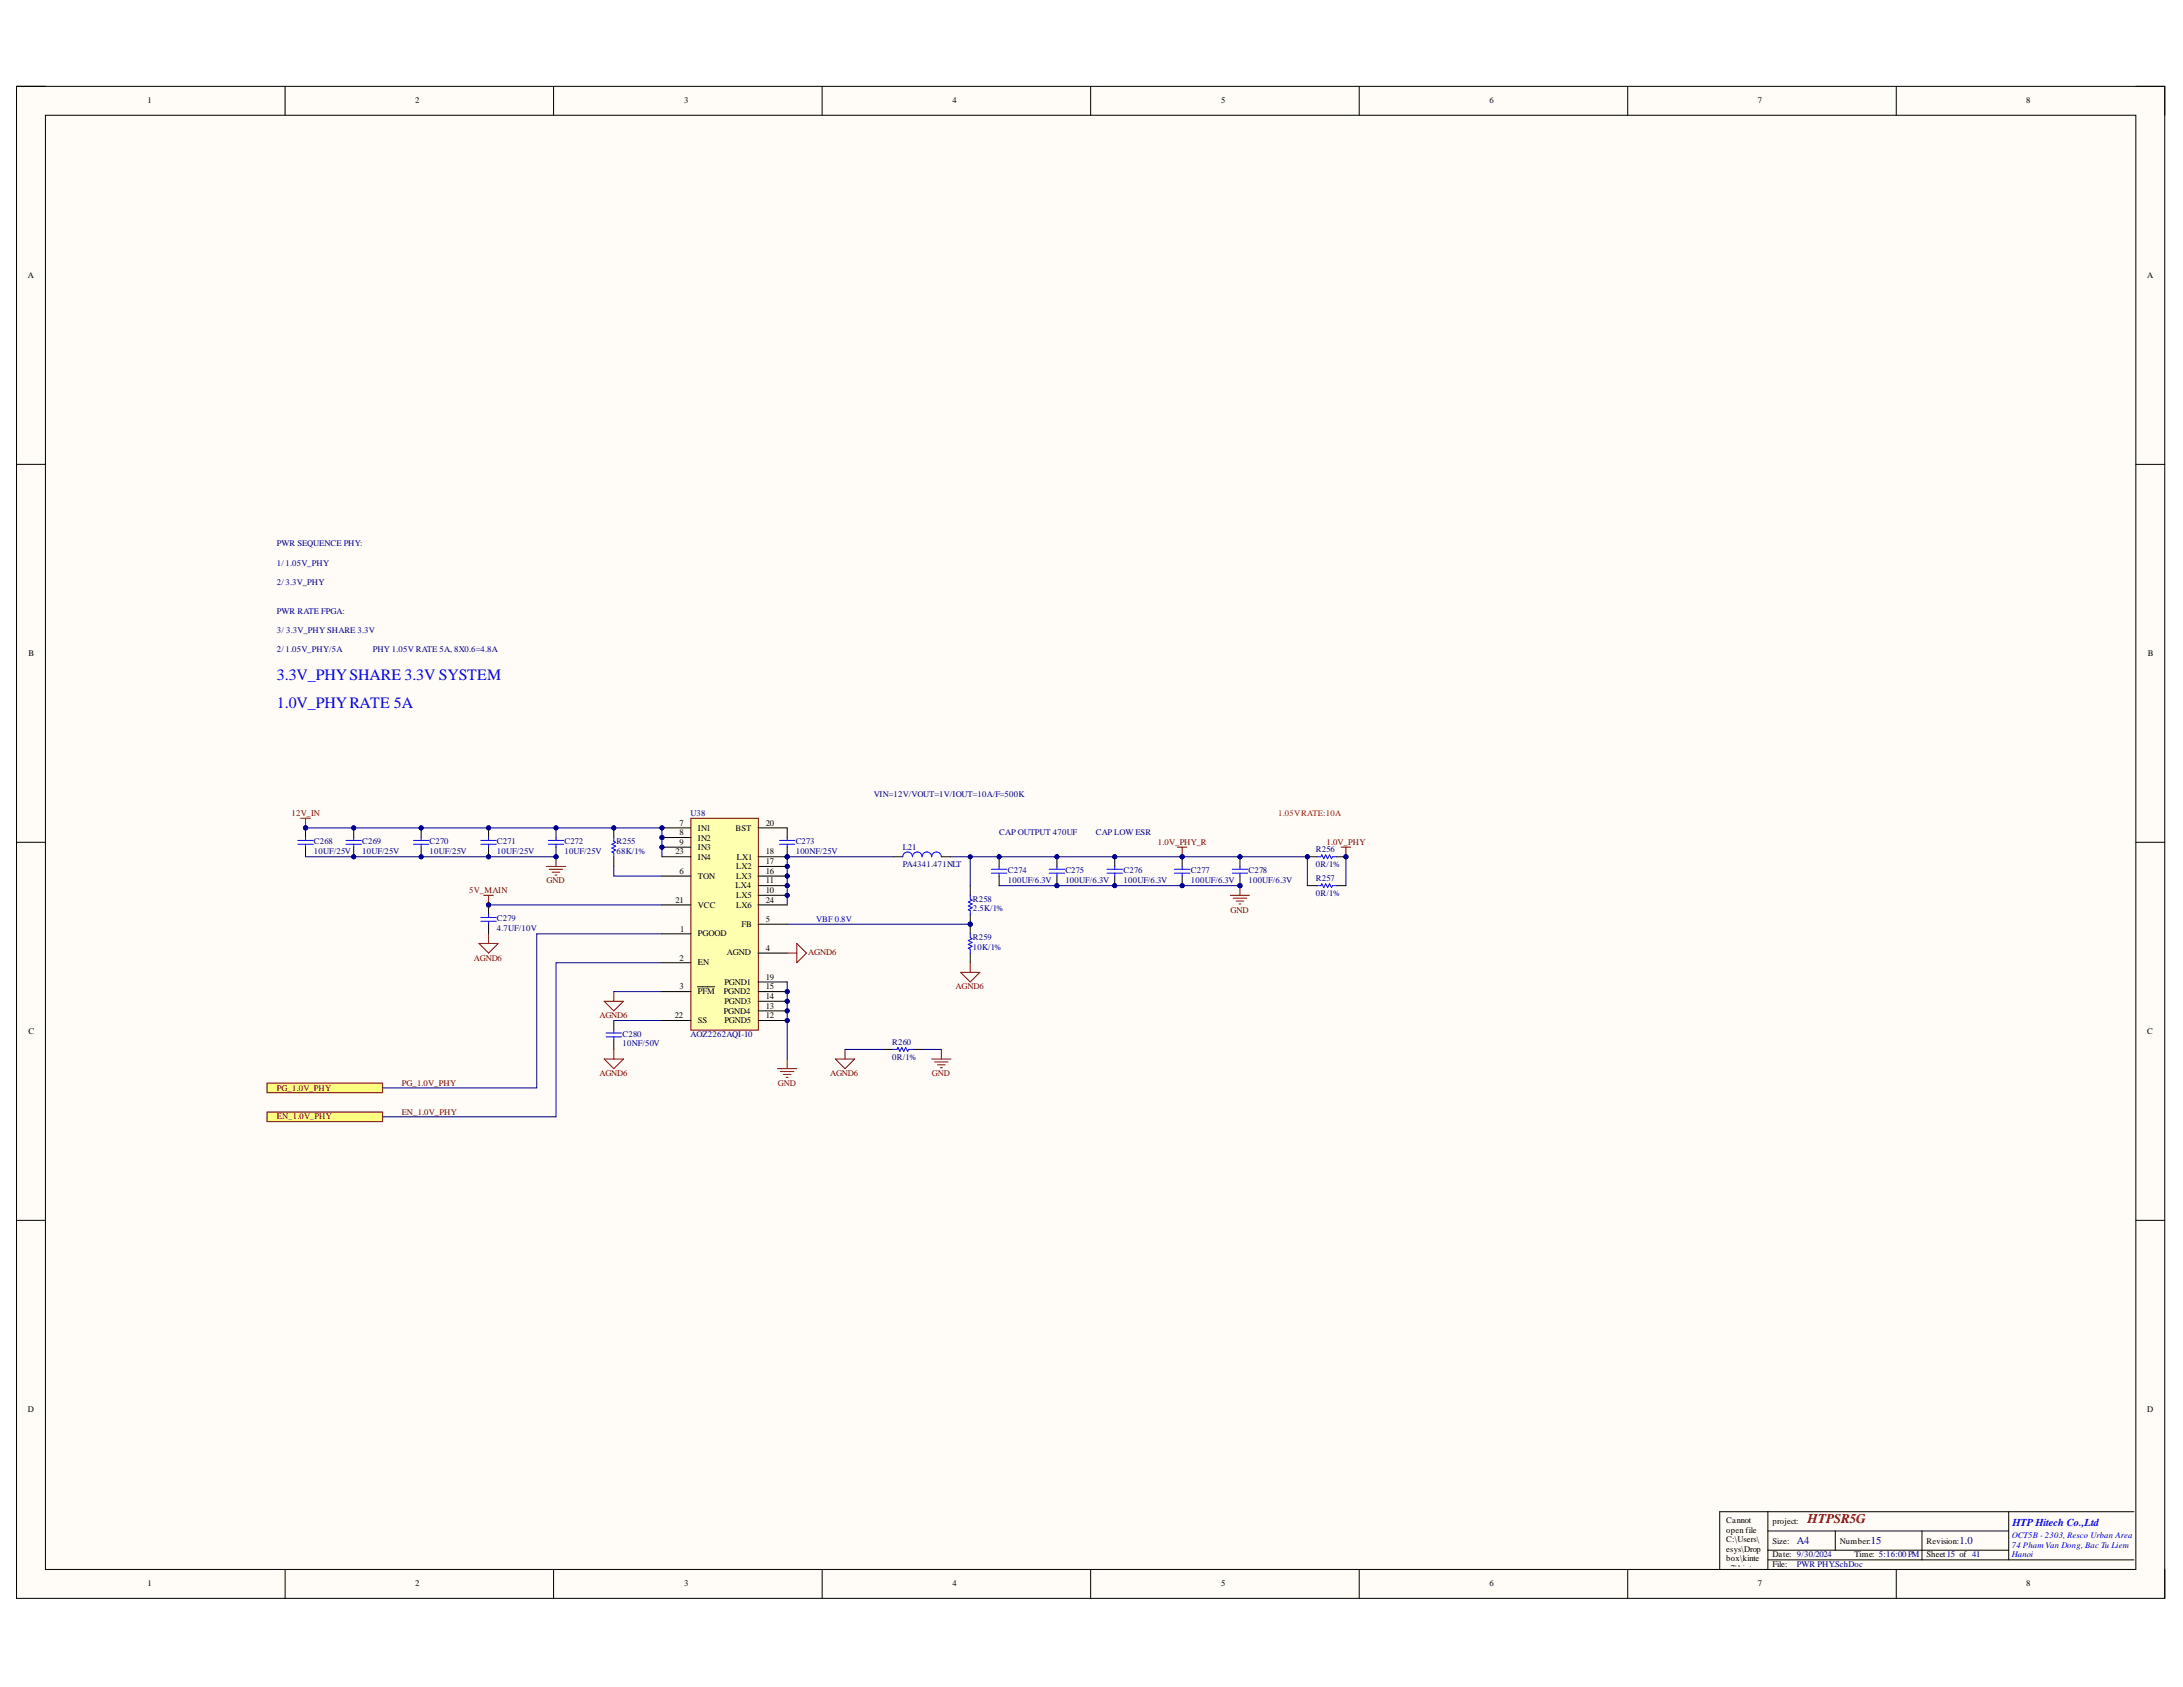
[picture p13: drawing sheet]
<svg xmlns="http://www.w3.org/2000/svg" width="279mm" height="216mm" viewBox="0 0 279 216" stroke-linecap="round" stroke-linejoin="round" font-family="sans-serif">
<defs><g id="words">
<g font-size="2" fill="#00f">
<text x="35.4" y="87">3.3V_PHYSHARE 3.3V SYSTEM</text>
<text x="35.4" y="90.7">1.0V_PHYRATE 5A</text>
</g>
<text font-size="1.7" fill="#800000" x="231.3" y="194.9">HTPSR5G</text>
<g font-size="1.4" fill="#000080">
<text x="230" y="197.5">A4</text>
<text x="239.5" y="197.5">15</text>
<text x="250.8" y="197.5">1.0</text>
</g>
<text font-size="1.4" fill="#00f" x="257.6" y="195.3">HTPHitech Co.,Ltd</text>
<g font-size="1.1">
<text x="18.9" y="13.2">1</text>
<text x="53.1" y="13.2">2</text>
<text x="87.5" y="13.2">3</text>
<text x="121.9" y="13.2">4</text>
<text x="156.3" y="13.2">5</text>
<text x="190.7" y="13.2">6</text>
<text x="225" y="13.2">7</text>
<text x="259.3" y="13.2">8</text>
<text x="3.6" y="35.6">A</text>
<text x="274.8" y="35.6">A</text>
<text x="3.6" y="84">B</text>
<text x="274.9" y="84">B</text>
<text x="87" y="105.7">7</text>
<text x="87" y="106.9">8</text>
<text x="89.3" y="106.3">IN1</text>
<text x="89.3" y="107.6">IN2</text>
<text x="94.1" y="106.3">BST</text>
<text x="98" y="105.7">20</text>
<text x="86.4" y="109.3">23</text>
<text x="87" y="111.9">6</text>
<text x="87" y="108.2">9</text>
<text x="89.3" y="112.5">TON</text>
<text x="89.3" y="108.7">IN3</text>
<text x="89.3" y="110">IN4</text>
<text x="94.1" y="113.7">LX4</text>
<text x="94.2" y="112.5">LX3</text>
<text x="94.2" y="111.2">LX2</text>
<text x="94.3" y="110">LX1</text>
<text x="98" y="113.1">11</text>
<text x="98" y="111.9">16</text>
<text x="98" y="110.6">17</text>
<text x="98" y="109.3">18</text>
<text x="86.4" y="115.5">21</text>
<text x="87" y="119.2">1</text>
<text x="89.3" y="119.8">PGOOD</text>
<text x="89.3" y="116.2">VCC</text>
<text x="94.2" y="114.9">LX5</text>
<text x="94.2" y="116.2">LX6</text>
<text x="94.9" y="118.6">FB</text>
<text x="98" y="118">5</text>
<text x="98" y="114.3">10</text>
<text x="98" y="115.5">24</text>
<text x="87" y="123">2</text>
<text x="89.3" y="123.5">EN</text>
<text x="93" y="122.3">AGND</text>
<text x="98" y="121.7">4</text>
<text x="98" y="125.4">19</text>
<text x="86.4" y="130.3">22</text>
<text x="87" y="126.6">3</text>
<text x="89.3" y="127.3">PFM</text>
<text x="89.3" y="130.9">SS</text>
<text x="92.6" y="129.7">PGND4</text>
<text x="92.6" y="127.3">PGND2</text>
<text x="92.7" y="130.9">PGND5</text>
<text x="92.7" y="128.5">PGND3</text>
<text x="92.7" y="126">PGND1</text>
<text x="98" y="130.3">12</text>
<text x="98" y="129.1">13</text>
<text x="98" y="127.9">14</text>
<text x="98" y="126.6">15</text>
<text x="3.6" y="132.3">C</text>
<text x="274.8" y="132.3">C</text>
<text x="3.6" y="180.7">D</text>
<text x="274.8" y="180.7">D</text>
<text x="220.9" y="194.9">Cannot</text>
<text x="220.9" y="196.2">open file</text>
<text x="220.9" y="197.4">C:\Users\</text>
<text x="226.9" y="195">project:</text>
<text x="226.9" y="197.5">Size:</text>
<text x="235.5" y="197.5">Number:</text>
<text x="246.6" y="197.5">Revision:</text>
<text x="18.9" y="203">1</text>
<text x="53.1" y="203">2</text>
<text x="87.5" y="203">3</text>
<text x="121.9" y="203">4</text>
<text x="156.3" y="203">5</text>
<text x="190.7" y="203">6</text>
<text x="220.9" y="198.6">esys\Drop</text>
<text x="220.9" y="199.8">box\kinte</text>
<text x="220.9" y="201.1">x7\kintex</text>
<text x="220.9" y="202.3">UT\LOG</text>
<text x="225" y="203">7</text>
<text x="226.9" y="199.3">Date: 9/30/2024</text>
<text x="226.9" y="200.6">File:</text>
<text x="237.4" y="199.3">Time: 5:16:00 PM</text>
<text x="246.6" y="199.3">Sheet 15 of 41</text>
<text x="259.3" y="203">8</text>
<text x="220.9" y="204.8">File does</text>
</g>
<g font-size="1.1" fill="#000080">
<text x="35.4" y="69.9">PWR SEQUENCE PHY:</text>
<text x="35.4" y="72.4">1/1.05V_PHY</text>
<text x="35.4" y="74.8">2/3.3V_PHY</text>
<text x="35.4" y="78.6">PWR RATE FPGA:</text>
<text x="35.4" y="83.5">2/1.05V_PHY/5A</text>
<text x="35.4" y="81">3/ 3.3V_PHY SHARE 3.3V</text>
<text x="47.7" y="83.5">PHY 1.05V RATE 5A, 8X0.6=4.8A</text>
<text x="111.8" y="102">VIN=12V/VOUT=1V/IOUT=10A/F=500K</text>
<text x="40.2" y="108">C268</text>
<text x="46.4" y="108">C269</text>
<text x="55" y="108">C270</text>
<text x="63.6" y="108">C271</text>
<text x="72.2" y="108">C272</text>
<text x="78.9" y="108">R255</text>
<text x="88.4" y="104.4">U38</text>
<text x="101.8" y="108">C273</text>
<text x="127.9" y="106.9">CAP OUTPUT 470UF</text>
<text x="140.2" y="106.9">CAP LOW ESR</text>
<text x="40.2" y="109.3">10UF/25V</text>
<text x="46.4" y="109.3">10UF/25V</text>
<text x="55" y="109.3">10UF/25V</text>
<text x="63.6" y="109.3">10UF/25V</text>
<text x="72.2" y="109.3">10UF/25V</text>
<text x="78.9" y="109.3">68K/1%</text>
<text x="101.8" y="109.3">100NF/25V</text>
<text x="115.5" y="108.7">L21</text>
<text x="115.5" y="110.9">PA4341.471NLT</text>
<text x="129" y="113">100UF/6.3V</text>
<text x="129" y="111.7">C274</text>
<text x="136.4" y="113">100UF/6.3V</text>
<text x="136.4" y="111.7">C275</text>
<text x="143.8" y="113">100UF/6.3V</text>
<text x="143.8" y="111.7">C276</text>
<text x="152.4" y="113">100UF/6.3V</text>
<text x="152.4" y="111.7">C277</text>
<text x="159.8" y="113">100UF/6.3V</text>
<text x="159.8" y="111.7">C278</text>
<text x="168.4" y="110.9">0R/1%</text>
<text x="168.4" y="109">R256</text>
<text x="168.4" y="112.7">R257</text>
<text x="63.6" y="119.2">4.7UF/10V</text>
<text x="63.6" y="117.9">C279</text>
<text x="124.5" y="116.6">2.5K/1%</text>
<text x="124.5" y="115.4">R258</text>
<text x="168.4" y="114.7">0R/1%</text>
<text x="124.5" y="121.6">10K/1%</text>
<text x="124.5" y="120.3">R259</text>
<text x="79.7" y="133.9">10NF/50V</text>
<text x="79.7" y="132.7">C280</text>
<text x="88.4" y="132.8">AOZ2262AQI-10</text>
<text x="114.2" y="135.6">0R/1%</text>
<text x="114.2" y="133.7">R260</text>
<text x="230" y="200.6">PWR PHY.SchDoc</text>
</g>
<g font-size="1.1" fill="#800000">
<text x="37.3" y="104.4">12V_IN</text>
<text x="70" y="113.1">GND</text>
<text x="148.2" y="108.2">1.0V_PHY_R</text>
<text x="169.8" y="108.2">1.0V_PHY</text>
<text x="60.1" y="114.3">5V_MAIN</text>
<text x="157.5" y="116.8">GND</text>
<text x="60.6" y="123">AGND6</text>
<text x="103.4" y="122.3">AGND6</text>
<text x="76.7" y="130.3">AGND6</text>
<text x="122.3" y="126.6">AGND6</text>
<text x="76.7" y="137.8">AGND6</text>
<text x="106.2" y="137.8">AGND6</text>
<text x="119.3" y="137.8">GND</text>
<text x="35.4" y="139.6">PG_1.0V_PHY</text>
<text x="35.4" y="143.3">EN_1.0V_PHY</text>
<text x="51.4" y="142.7">EN_1.0V_PHY</text>
<text x="51.4" y="138.9">PG_1.0V_PHY</text>
<text x="99.6" y="138.9">GND</text>
</g>
<text font-size="1.1" fill="#f00" x="163.6" y="104.4">1.05VRATE:10A</text>
<g font-size="1.1" fill="#00f">
<text x="104.5" y="118">VBF 0.8V</text>
<text x="257.5" y="196.9">OCT5B - 2303, Resco Urban Area</text>
<text x="257.5" y="198.1">74 Pham Van Dong, Bac Tu Liem</text>
<text x="257.5" y="199.3">Hanoi</text>
</g>
</g></defs>
<path d="M2.1 11.1h275v193.5h-275z" fill-rule="evenodd" fill="#fffcf8"/>
<path d="M2.1 11.1h275v193.5h-275z" fill="none" stroke="#000" stroke-width=".13"/>
<path d="M5.8 14.8h267.6v186.1h-267.6z" fill-rule="evenodd" fill="#fffcf8"/>
<g fill="none" stroke="#000" stroke-width=".13">
<path d="M2.1 11h3.7M5.8 14.8h267.6v186.1h-267.6zM36.5 11v3.7M70.9 11v3.7M105.2 11v3.7M139.6 11v3.7M174 11.1v3.7M208.3 11.1v3.7M242.7 11.1v3.7M273.4 11.1h3.7v3.7M2.1 59.4h3.7M273.4 59.4h3.7"/>
<path d="M2.1 107.8h3.7M273.4 107.8h3.7M2.1 156.2h3.7M273.4 156.2h3.7M36.5 200.9v3.7M70.9 200.9v3.7M105.2 200.9v3.7M139.6 200.9v3.7M174 200.9v3.7M208.3 200.9v3.7M242.7 200.9v3.7M277.1 200.9v3.7"/>
</g>
<circle cx="71.2" cy="106" r=".25" fill="#000080"/>
<circle cx="71.2" cy="106" r=".25" fill="none" stroke="#000080" stroke-width=".13"/>
<circle cx="71.2" cy="109.7" r=".25" fill="#000080"/>
<circle cx="71.2" cy="109.7" r=".25" fill="none" stroke="#000080" stroke-width=".13"/>
<path d="M71.2 106v1.2" fill="none" stroke="#000" stroke-width=".13"/>
<circle cx="71.2" cy="106" r=".25" fill="#000080"/>
<circle cx="71.2" cy="106" r=".25" fill="none" stroke="#000080" stroke-width=".13"/>
<path d="M71.2 108.4v1.2" fill="none" stroke="#000" stroke-width=".13"/>
<circle cx="71.2" cy="109.7" r=".25" fill="#000080"/>
<circle cx="71.2" cy="109.7" r=".25" fill="none" stroke="#000080" stroke-width=".13"/>
<path d="M70.2 108h1.9M70.2 107.6h1.9M71.2 107.2v.4M71.2 108v.4" fill="none" stroke="#00f" stroke-width=".13"/>
<circle cx="62.5" cy="106" r=".25" fill="#000080"/>
<circle cx="62.5" cy="106" r=".25" fill="none" stroke="#000080" stroke-width=".13"/>
<circle cx="62.5" cy="109.7" r=".25" fill="#000080"/>
<circle cx="62.5" cy="109.7" r=".25" fill="none" stroke="#000080" stroke-width=".13"/>
<path d="M62.5 106v1.2" fill="none" stroke="#000" stroke-width=".13"/>
<circle cx="62.5" cy="106" r=".25" fill="#000080"/>
<circle cx="62.5" cy="106" r=".25" fill="none" stroke="#000080" stroke-width=".13"/>
<path d="M62.5 108.4v1.2" fill="none" stroke="#000" stroke-width=".13"/>
<circle cx="62.5" cy="109.7" r=".25" fill="#000080"/>
<circle cx="62.5" cy="109.7" r=".25" fill="none" stroke="#000080" stroke-width=".13"/>
<path d="M61.5 108h2M61.5 107.6h2M62.5 107.2v.4M62.5 108v.4" fill="none" stroke="#00f" stroke-width=".13"/>
<path d="M69.9 110.9h2.5M70.3 111.2h1.7M70.7 111.6h1M71 112h.3M71.2 109.6v1.3" fill="none" stroke="#800000" stroke-width=".13"/>
<circle cx="71.2" cy="109.7" r=".25" fill="#000080"/>
<circle cx="71.2" cy="109.7" r=".25" fill="none" stroke="#000080" stroke-width=".13"/>
<circle cx="78.6" cy="106" r=".25" fill="#000080"/>
<circle cx="78.6" cy="106" r=".25" fill="none" stroke="#000080" stroke-width=".13"/>
<path d="M78.6 106v1.2M78.6 109.6v1.3" fill="none" stroke="#000" stroke-width=".13"/>
<circle cx="78.6" cy="106" r=".25" fill="#000080"/>
<circle cx="78.6" cy="106" r=".25" fill="none" stroke="#000080" stroke-width=".13"/>
<path d="M78.6 107.2v.5l.2 .1-.5 .2 .5 .3-.5 .2 .5 .3-.5 .2 .3 .2v.4" fill="none" stroke="#00f" stroke-width=".13"/>
<circle cx="62.5" cy="115.8" r=".25" fill="#000080"/>
<circle cx="62.5" cy="115.8" r=".25" fill="none" stroke="#000080" stroke-width=".13"/>
<path d="M62.5 115.8v1.2" fill="none" stroke="#000" stroke-width=".13"/>
<circle cx="62.5" cy="115.8" r=".25" fill="#000080"/>
<circle cx="62.5" cy="115.8" r=".25" fill="none" stroke="#000080" stroke-width=".13"/>
<path d="M62.5 118.3v1.2" fill="none" stroke="#000" stroke-width=".13"/>
<path d="M61.5 117.9h2M61.5 117.4h2M62.5 117v.4M62.5 117.9v.4" fill="none" stroke="#00f" stroke-width=".13"/>
<path d="M61.9 114.6h1.2M62.5 114.6v1.2" fill="none" stroke="#800000" stroke-width=".13"/>
<circle cx="62.5" cy="115.8" r=".25" fill="#000080"/>
<circle cx="62.5" cy="115.8" r=".25" fill="none" stroke="#000080" stroke-width=".13"/>
<path d="M62.5 119.5v1.2M61.3 120.7h2.5l-1.3 1.3zM77.3 128.1h2.5l-1.2 1.3zM77.3 135.5h2.5l-1.2 1.3zM78.6 126.9v1.2M78.6 134.3v1.2M99.5 136.8h2.5M99.9 137.1h1.7M100.3 137.5h.9M100.6 137.9h.3M100.8 135.5v1.3" fill="none" stroke="#800000" stroke-width=".13"/>
<path d="M78.6 130.6v1.2M78.6 133.1v1.2" fill="none" stroke="#000" stroke-width=".13"/>
<path d="M77.6 132.7h1.9M77.6 132.2h1.9M78.6 131.8v.4M78.6 132.7v.4" fill="none" stroke="#00f" stroke-width=".13"/>
<circle cx="100.8" cy="109.7" r=".25" fill="#000080"/>
<circle cx="100.8" cy="109.7" r=".25" fill="none" stroke="#000080" stroke-width=".13"/>
<path d="M100.8 106v1.2M100.8 108.4v1.2" fill="none" stroke="#000" stroke-width=".13"/>
<circle cx="100.8" cy="109.7" r=".25" fill="#000080"/>
<circle cx="100.8" cy="109.7" r=".25" fill="none" stroke="#000080" stroke-width=".13"/>
<path d="M99.8 108h1.9M99.8 107.6h1.9M100.8 107.2v.4M100.8 108v.4" fill="none" stroke="#00f" stroke-width=".13"/>
<circle cx="124.2" cy="118.3" r=".25" fill="#000080"/>
<circle cx="124.2" cy="118.3" r=".25" fill="none" stroke="#000080" stroke-width=".13"/>
<path d="M124.2 117v1.3" fill="none" stroke="#000" stroke-width=".13"/>
<circle cx="124.2" cy="118.3" r=".25" fill="#000080"/>
<circle cx="124.2" cy="118.3" r=".25" fill="none" stroke="#000080" stroke-width=".13"/>
<path d="M124.2 113.3v1.3" fill="none" stroke="#000" stroke-width=".13"/>
<path d="M124.2 114.6v.5l.2 .1-.5 .2 .5 .3-.5 .2 .5 .3-.5 .2 .3 .2v.4" fill="none" stroke="#00f" stroke-width=".13"/>
<circle cx="124.2" cy="118.3" r=".25" fill="#000080"/>
<circle cx="124.2" cy="118.3" r=".25" fill="none" stroke="#000080" stroke-width=".13"/>
<path d="M124.2 118.3v1.2M124.2 122v1.2" fill="none" stroke="#000" stroke-width=".13"/>
<circle cx="124.2" cy="118.3" r=".25" fill="#000080"/>
<circle cx="124.2" cy="118.3" r=".25" fill="none" stroke="#000080" stroke-width=".13"/>
<path d="M124.2 119.5v.5l.2 .1-.5 .3 .5 .2-.5 .3 .5 .2-.5 .3 .3 .1v.5" fill="none" stroke="#00f" stroke-width=".13"/>
<path d="M122.9 124.4h2.5l-1.2 1.3zM124.2 123.2v1.2" fill="none" stroke="#800000" stroke-width=".13"/>
<circle cx="127.9" cy="109.7" r=".25" fill="#000080"/>
<circle cx="127.9" cy="109.7" r=".25" fill="none" stroke="#000080" stroke-width=".13"/>
<path d="M127.9 109.6v1.3" fill="none" stroke="#000" stroke-width=".13"/>
<circle cx="127.9" cy="109.7" r=".25" fill="#000080"/>
<circle cx="127.9" cy="109.7" r=".25" fill="none" stroke="#000080" stroke-width=".13"/>
<path d="M127.9 112.1v1.2" fill="none" stroke="#000" stroke-width=".13"/>
<path d="M126.9 111.7h2M126.9 111.2h2M127.9 110.9v.3M127.9 111.7v.4" fill="none" stroke="#00f" stroke-width=".13"/>
<path d="M157.5 114.6h2.4M157.8 114.9h1.8M158.2 115.3h1M158.6 115.7h.2M158.7 113.3v1.3" fill="none" stroke="#800000" stroke-width=".13"/>
<circle cx="158.7" cy="113.3" r=".25" fill="#000080"/>
<circle cx="158.7" cy="113.3" r=".25" fill="none" stroke="#000080" stroke-width=".13"/>
<circle cx="53.9" cy="106" r=".25" fill="#000080"/>
<circle cx="53.9" cy="106" r=".25" fill="none" stroke="#000080" stroke-width=".13"/>
<circle cx="53.9" cy="109.7" r=".25" fill="#000080"/>
<circle cx="53.9" cy="109.7" r=".25" fill="none" stroke="#000080" stroke-width=".13"/>
<path d="M53.9 106v1.2" fill="none" stroke="#000" stroke-width=".13"/>
<circle cx="53.9" cy="106" r=".25" fill="#000080"/>
<circle cx="53.9" cy="106" r=".25" fill="none" stroke="#000080" stroke-width=".13"/>
<path d="M53.9 108.4v1.2" fill="none" stroke="#000" stroke-width=".13"/>
<circle cx="53.9" cy="109.7" r=".25" fill="#000080"/>
<circle cx="53.9" cy="109.7" r=".25" fill="none" stroke="#000080" stroke-width=".13"/>
<path d="M52.9 108h2M52.9 107.6h2M53.9 107.2v.4M53.9 108v.4" fill="none" stroke="#00f" stroke-width=".13"/>
<circle cx="45.3" cy="106" r=".25" fill="#000080"/>
<circle cx="45.3" cy="106" r=".25" fill="none" stroke="#000080" stroke-width=".13"/>
<circle cx="45.3" cy="109.7" r=".25" fill="#000080"/>
<circle cx="45.3" cy="109.7" r=".25" fill="none" stroke="#000080" stroke-width=".13"/>
<path d="M45.3 106v1.2" fill="none" stroke="#000" stroke-width=".13"/>
<circle cx="45.3" cy="106" r=".25" fill="#000080"/>
<circle cx="45.3" cy="106" r=".25" fill="none" stroke="#000080" stroke-width=".13"/>
<path d="M45.3 108.4v1.2" fill="none" stroke="#000" stroke-width=".13"/>
<circle cx="45.3" cy="109.7" r=".25" fill="#000080"/>
<circle cx="45.3" cy="109.7" r=".25" fill="none" stroke="#000080" stroke-width=".13"/>
<path d="M44.3 108h2M44.3 107.6h2M45.3 107.2v.4M45.3 108v.4" fill="none" stroke="#00f" stroke-width=".13"/>
<circle cx="135.3" cy="109.7" r=".25" fill="#000080"/>
<circle cx="135.3" cy="109.7" r=".25" fill="none" stroke="#000080" stroke-width=".13"/>
<circle cx="135.3" cy="113.3" r=".25" fill="#000080"/>
<circle cx="135.3" cy="113.3" r=".25" fill="none" stroke="#000080" stroke-width=".13"/>
<path d="M135.3 109.6v1.3" fill="none" stroke="#000" stroke-width=".13"/>
<circle cx="135.3" cy="109.7" r=".25" fill="#000080"/>
<circle cx="135.3" cy="109.7" r=".25" fill="none" stroke="#000080" stroke-width=".13"/>
<path d="M135.3 112.1v1.2" fill="none" stroke="#000" stroke-width=".13"/>
<circle cx="135.3" cy="113.3" r=".25" fill="#000080"/>
<circle cx="135.3" cy="113.3" r=".25" fill="none" stroke="#000080" stroke-width=".13"/>
<path d="M134.3 111.7h2M134.3 111.2h2M135.3 110.9v.3M135.3 111.7v.4" fill="none" stroke="#00f" stroke-width=".13"/>
<circle cx="142.7" cy="109.7" r=".25" fill="#000080"/>
<circle cx="142.7" cy="109.7" r=".25" fill="none" stroke="#000080" stroke-width=".13"/>
<circle cx="142.7" cy="113.3" r=".25" fill="#000080"/>
<circle cx="142.7" cy="113.3" r=".25" fill="none" stroke="#000080" stroke-width=".13"/>
<path d="M142.7 109.6v1.3" fill="none" stroke="#000" stroke-width=".13"/>
<circle cx="142.7" cy="109.7" r=".25" fill="#000080"/>
<circle cx="142.7" cy="109.7" r=".25" fill="none" stroke="#000080" stroke-width=".13"/>
<path d="M142.7 112.1v1.2" fill="none" stroke="#000" stroke-width=".13"/>
<circle cx="142.7" cy="113.3" r=".25" fill="#000080"/>
<circle cx="142.7" cy="113.3" r=".25" fill="none" stroke="#000080" stroke-width=".13"/>
<path d="M141.7 111.7h2M141.7 111.2h2M142.7 110.9v.3M142.7 111.7v.4" fill="none" stroke="#00f" stroke-width=".13"/>
<circle cx="151.3" cy="109.7" r=".25" fill="#000080"/>
<circle cx="151.3" cy="109.7" r=".25" fill="none" stroke="#000080" stroke-width=".13"/>
<circle cx="151.3" cy="113.3" r=".25" fill="#000080"/>
<circle cx="151.3" cy="113.3" r=".25" fill="none" stroke="#000080" stroke-width=".13"/>
<path d="M151.3 109.6v1.3" fill="none" stroke="#000" stroke-width=".13"/>
<circle cx="151.3" cy="109.7" r=".25" fill="#000080"/>
<circle cx="151.3" cy="109.7" r=".25" fill="none" stroke="#000080" stroke-width=".13"/>
<path d="M151.3 112.1v1.2" fill="none" stroke="#000" stroke-width=".13"/>
<circle cx="151.3" cy="113.3" r=".25" fill="#000080"/>
<circle cx="151.3" cy="113.3" r=".25" fill="none" stroke="#000080" stroke-width=".13"/>
<path d="M150.3 111.7h2M150.3 111.2h2M151.3 110.9v.3M151.3 111.7v.4" fill="none" stroke="#00f" stroke-width=".13"/>
<circle cx="158.7" cy="109.7" r=".25" fill="#000080"/>
<circle cx="158.7" cy="109.7" r=".25" fill="none" stroke="#000080" stroke-width=".13"/>
<circle cx="158.7" cy="113.3" r=".25" fill="#000080"/>
<circle cx="158.7" cy="113.3" r=".25" fill="none" stroke="#000080" stroke-width=".13"/>
<path d="M158.7 109.6v1.3" fill="none" stroke="#000" stroke-width=".13"/>
<circle cx="158.7" cy="109.7" r=".25" fill="#000080"/>
<circle cx="158.7" cy="109.7" r=".25" fill="none" stroke="#000080" stroke-width=".13"/>
<path d="M158.7 112.1v1.2" fill="none" stroke="#000" stroke-width=".13"/>
<circle cx="158.7" cy="113.3" r=".25" fill="#000080"/>
<circle cx="158.7" cy="113.3" r=".25" fill="none" stroke="#000080" stroke-width=".13"/>
<path d="M157.7 111.7h2M157.7 111.2h2M158.7 110.9v.3M158.7 111.7v.4" fill="none" stroke="#00f" stroke-width=".13"/>
<circle cx="39.1" cy="106" r=".25" fill="#000080"/>
<circle cx="39.1" cy="106" r=".25" fill="none" stroke="#000080" stroke-width=".13"/>
<path d="M39.1 106v1.2" fill="none" stroke="#000" stroke-width=".13"/>
<circle cx="39.1" cy="106" r=".25" fill="#000080"/>
<circle cx="39.1" cy="106" r=".25" fill="none" stroke="#000080" stroke-width=".13"/>
<path d="M39.1 108.4v1.2" fill="none" stroke="#000" stroke-width=".13"/>
<path d="M38.1 108h2M38.1 107.6h2M39.1 107.2v.4M39.1 108v.4" fill="none" stroke="#00f" stroke-width=".13"/>
<path d="M150.7 108.4h1.2M151.3 108.4v1.2M106.9 135.5h2.5l-1.3 1.3zM108.1 134.3v1.2M119.2 135.5h2.5M119.6 135.9h1.7M120 136.3h1M120.4 136.6h.2M120.5 134.3v1.2" fill="none" stroke="#800000" stroke-width=".13"/>
<circle cx="151.3" cy="109.7" r=".25" fill="#000080"/>
<circle cx="151.3" cy="109.7" r=".25" fill="none" stroke="#000080" stroke-width=".13"/>
<path d="M171.6 108.4h1.3M172.3 108.4v1.2" fill="none" stroke="#800000" stroke-width=".13"/>
<circle cx="172.3" cy="109.7" r=".25" fill="#000080"/>
<circle cx="172.3" cy="109.7" r=".25" fill="none" stroke="#000080" stroke-width=".13"/>
<path d="M34.2 138.6h14.8v1.2h-14.8z" fill-rule="evenodd" fill="#ffff80"/>
<path d="M34.2 138.6h14.8v1.2h-14.8z" fill="none" stroke="#800000" stroke-width=".13"/>
<path d="M226.3 193.5v7.4M226.3 195.9h30.8M226.3 199.6h46.8M226.3 198.4h30.8M234.9 195.9v2.5M246 195.9v3.7M257.1 193.5v6.1M273.1 193.5h-53v7.4" fill="none" stroke="#000" stroke-width=".13"/>
<path d="M34.2 142.3h14.8v1.2h-14.8z" fill-rule="evenodd" fill="#ffff80"/>
<path d="M34.2 142.3h14.8v1.2h-14.8z" fill="none" stroke="#800000" stroke-width=".13"/>
<path d="M39.1 109.6h32.1" fill="none" stroke="#000080" stroke-width=".13"/>
<circle cx="71.2" cy="109.7" r=".25" fill="#000080"/>
<circle cx="71.2" cy="109.7" r=".25" fill="none" stroke="#000080" stroke-width=".13"/>
<circle cx="62.5" cy="109.7" r=".25" fill="#000080"/>
<circle cx="62.5" cy="109.7" r=".25" fill="none" stroke="#000080" stroke-width=".13"/>
<circle cx="53.9" cy="109.7" r=".25" fill="#000080"/>
<circle cx="53.9" cy="109.7" r=".25" fill="none" stroke="#000080" stroke-width=".13"/>
<circle cx="45.3" cy="109.7" r=".25" fill="#000080"/>
<g fill="none" stroke="#000080" stroke-width=".13">
<path d="M62.5 115.8h22.2M78.6 110.9v1.2h6.1"/>
<circle cx="45.3" cy="109.7" r=".25"/>
</g>
<circle cx="62.5" cy="115.8" r=".25" fill="#000080"/>
<g fill="none" stroke="#000080" stroke-width=".13">
<path d="M100.8 109.6v6.2M78.6 126.9h6.1M78.6 130.6h6.1"/>
<circle cx="62.5" cy="115.8" r=".25"/>
</g>
<circle cx="100.8" cy="109.7" r=".25" fill="#000080"/>
<circle cx="100.8" cy="109.7" r=".25" fill="none" stroke="#000080" stroke-width=".13"/>
<circle cx="100.8" cy="110.9" r=".25" fill="#000080"/>
<circle cx="100.8" cy="110.9" r=".25" fill="none" stroke="#000080" stroke-width=".13"/>
<circle cx="100.8" cy="112.1" r=".25" fill="#000080"/>
<circle cx="100.8" cy="112.1" r=".25" fill="none" stroke="#000080" stroke-width=".13"/>
<circle cx="100.8" cy="113.3" r=".25" fill="#000080"/>
<circle cx="100.8" cy="113.3" r=".25" fill="none" stroke="#000080" stroke-width=".13"/>
<circle cx="100.8" cy="114.6" r=".25" fill="#000080"/>
<g fill="none" stroke="#000080" stroke-width=".13">
<path d="M100.8 118.3h23.4"/>
<circle cx="100.8" cy="114.6" r=".25"/>
</g>
<circle cx="124.2" cy="118.3" r=".25" fill="#000080"/>
<g fill="none" stroke="#000080" stroke-width=".13">
<path d="M100.8 109.6h13.5"/>
<circle cx="124.2" cy="118.3" r=".25"/>
</g>
<circle cx="100.8" cy="109.7" r=".25" fill="#000080"/>
<g fill="none" stroke="#000080" stroke-width=".13">
<path d="M121.7 109.6h2.5v3.7"/>
<circle cx="100.8" cy="109.7" r=".25"/>
</g>
<circle cx="124.2" cy="109.7" r=".25" fill="#000080"/>
<g fill="none" stroke="#000080" stroke-width=".13">
<path d="M124.2 109.6h27.1"/>
<circle cx="124.2" cy="109.7" r=".25"/>
</g>
<circle cx="124.2" cy="109.7" r=".25" fill="#000080"/>
<circle cx="124.2" cy="109.7" r=".25" fill="none" stroke="#000080" stroke-width=".13"/>
<circle cx="127.9" cy="109.7" r=".25" fill="#000080"/>
<circle cx="127.9" cy="109.7" r=".25" fill="none" stroke="#000080" stroke-width=".13"/>
<circle cx="135.3" cy="109.7" r=".25" fill="#000080"/>
<circle cx="135.3" cy="109.7" r=".25" fill="none" stroke="#000080" stroke-width=".13"/>
<circle cx="142.7" cy="109.7" r=".25" fill="#000080"/>
<circle cx="142.7" cy="109.7" r=".25" fill="none" stroke="#000080" stroke-width=".13"/>
<circle cx="151.3" cy="109.7" r=".25" fill="#000080"/>
<g fill="none" stroke="#000080" stroke-width=".13">
<path d="M127.9 113.3h30.8"/>
<circle cx="151.3" cy="109.7" r=".25"/>
</g>
<circle cx="135.3" cy="113.3" r=".25" fill="#000080"/>
<circle cx="135.3" cy="113.3" r=".25" fill="none" stroke="#000080" stroke-width=".13"/>
<circle cx="142.7" cy="113.3" r=".25" fill="#000080"/>
<circle cx="142.7" cy="113.3" r=".25" fill="none" stroke="#000080" stroke-width=".13"/>
<circle cx="151.3" cy="113.3" r=".25" fill="#000080"/>
<circle cx="151.3" cy="113.3" r=".25" fill="none" stroke="#000080" stroke-width=".13"/>
<circle cx="158.7" cy="113.3" r=".25" fill="#000080"/>
<g fill="none" stroke="#000080" stroke-width=".13">
<path d="M151.3 109.6h16v3.7"/>
<circle cx="158.7" cy="113.3" r=".25"/>
</g>
<circle cx="151.3" cy="109.7" r=".25" fill="#000080"/>
<circle cx="151.3" cy="109.7" r=".25" fill="none" stroke="#000080" stroke-width=".13"/>
<circle cx="158.7" cy="109.7" r=".25" fill="#000080"/>
<circle cx="158.7" cy="109.7" r=".25" fill="none" stroke="#000080" stroke-width=".13"/>
<circle cx="167.3" cy="109.7" r=".25" fill="#000080"/>
<g fill="none" stroke="#000080" stroke-width=".13">
<path d="M172.3 109.6v3.7"/>
<circle cx="167.3" cy="109.7" r=".25"/>
</g>
<circle cx="172.3" cy="109.7" r=".25" fill="#000080"/>
<g fill="none" stroke="#000080" stroke-width=".13">
<path d="M84.7 119.5h-16v19.7h-19.7M84.7 123.2h-13.5v19.7h-22.2M108.1 134.3h5M118 134.3h2.5"/>
<circle cx="172.3" cy="109.7" r=".25"/>
</g>
<path d="M38.5 104.7h1.2M39.1 104.7v1.3" fill="none" stroke="#800000" stroke-width=".13"/>
<circle cx="39.1" cy="106" r=".25" fill="#000080"/>
<g fill="none" stroke="#000080" stroke-width=".13">
<path d="M39.1 106h45.6v3.6"/>
<circle cx="39.1" cy="106" r=".25"/>
</g>
<circle cx="39.1" cy="106" r=".25" fill="#000080"/>
<circle cx="39.1" cy="106" r=".25" fill="none" stroke="#000080" stroke-width=".13"/>
<circle cx="45.3" cy="106" r=".25" fill="#000080"/>
<circle cx="45.3" cy="106" r=".25" fill="none" stroke="#000080" stroke-width=".13"/>
<circle cx="53.9" cy="106" r=".25" fill="#000080"/>
<circle cx="53.9" cy="106" r=".25" fill="none" stroke="#000080" stroke-width=".13"/>
<circle cx="62.5" cy="106" r=".25" fill="#000080"/>
<circle cx="62.5" cy="106" r=".25" fill="none" stroke="#000080" stroke-width=".13"/>
<circle cx="71.2" cy="106" r=".25" fill="#000080"/>
<circle cx="71.2" cy="106" r=".25" fill="none" stroke="#000080" stroke-width=".13"/>
<circle cx="78.6" cy="106" r=".25" fill="#000080"/>
<circle cx="78.6" cy="106" r=".25" fill="none" stroke="#000080" stroke-width=".13"/>
<circle cx="84.7" cy="106" r=".25" fill="#000080"/>
<circle cx="84.7" cy="106" r=".25" fill="none" stroke="#000080" stroke-width=".13"/>
<circle cx="84.7" cy="107.2" r=".25" fill="#000080"/>
<circle cx="84.7" cy="107.2" r=".25" fill="none" stroke="#000080" stroke-width=".13"/>
<circle cx="84.7" cy="108.4" r=".25" fill="#000080"/>
<g fill="none" stroke="#000080" stroke-width=".13">
<path d="M100.8 125.7v9.8"/>
<circle cx="84.7" cy="108.4" r=".25"/>
</g>
<path d="M100.8 122h1.2M102 120.7l1.2 1.3-1.2 1.2z" fill="none" stroke="#800000" stroke-width=".13"/>
<circle cx="100.8" cy="126.9" r=".25" fill="#000080"/>
<circle cx="100.8" cy="126.9" r=".25" fill="none" stroke="#000080" stroke-width=".13"/>
<circle cx="100.8" cy="128.1" r=".25" fill="#000080"/>
<circle cx="100.8" cy="128.1" r=".25" fill="none" stroke="#000080" stroke-width=".13"/>
<circle cx="100.8" cy="129.4" r=".25" fill="#000080"/>
<circle cx="100.8" cy="129.4" r=".25" fill="none" stroke="#000080" stroke-width=".13"/>
<circle cx="100.8" cy="130.6" r=".25" fill="#000080"/>
<circle cx="100.8" cy="130.6" r=".25" fill="none" stroke="#000080" stroke-width=".13"/>
<circle cx="172.3" cy="109.7" r=".25" fill="#000080"/>
<circle cx="172.3" cy="109.7" r=".25" fill="none" stroke="#000080" stroke-width=".13"/>
<circle cx="167.3" cy="109.7" r=".25" fill="#000080"/>
<circle cx="167.3" cy="109.7" r=".25" fill="none" stroke="#000080" stroke-width=".13"/>
<path d="M171 109.6h1.3" fill="none" stroke="#000" stroke-width=".13"/>
<circle cx="172.3" cy="109.7" r=".25" fill="#000080"/>
<circle cx="172.3" cy="109.7" r=".25" fill="none" stroke="#000080" stroke-width=".13"/>
<path d="M167.3 109.6h1.3" fill="none" stroke="#000" stroke-width=".13"/>
<circle cx="167.3" cy="109.7" r=".25" fill="#000080"/>
<circle cx="167.3" cy="109.7" r=".25" fill="none" stroke="#000080" stroke-width=".13"/>
<path d="M115.5 109.6a.62 .62 0 0 1 .7-.6 .62 .62 0 0 1 .6 .6 .62 .62 0 0 1 .6-.6 .62 .62 0 0 1 .6 .6 .62 .62 0 0 1 .6-.6 .62 .62 0 0 1 .6 .6 .62 .62 0 0 1 .7-.6 .62 .62 0 0 1 .6 .6M168.6 109.6h.5l.1-.2 .2 .5 .3-.5 .2 .5 .3-.5 .2 .5 .1-.3h.5M168.6 113.3h.5l.1-.2 .2 .5 .3-.5 .2 .5 .3-.5 .2 .5 .1-.3h.5M114.3 134.3h.5l.1-.2 .3 .4 .2-.4 .3 .4 .2-.4 .3 .4 .1-.2h.5" fill="none" stroke="#00f" stroke-width=".13"/>
<path d="M114.3 109.6h1.2M120.5 109.6h1.2M167.3 113.3h1.3M171 113.3h1.3M113.1 134.3h1.2M116.8 134.3h1.2" fill="none" stroke="#000" stroke-width=".13"/>
<circle cx="84.7" cy="106" r=".25" fill="#000080"/>
<circle cx="84.7" cy="106" r=".25" fill="none" stroke="#000080" stroke-width=".13"/>
<circle cx="84.7" cy="107.2" r=".25" fill="#000080"/>
<circle cx="84.7" cy="107.2" r=".25" fill="none" stroke="#000080" stroke-width=".13"/>
<circle cx="84.7" cy="108.4" r=".25" fill="#000080"/>
<circle cx="84.7" cy="108.4" r=".25" fill="none" stroke="#000080" stroke-width=".13"/>
<circle cx="100.8" cy="130.6" r=".25" fill="#000080"/>
<circle cx="100.8" cy="130.6" r=".25" fill="none" stroke="#000080" stroke-width=".13"/>
<circle cx="100.8" cy="129.4" r=".25" fill="#000080"/>
<circle cx="100.8" cy="129.4" r=".25" fill="none" stroke="#000080" stroke-width=".13"/>
<circle cx="100.8" cy="128.1" r=".25" fill="#000080"/>
<circle cx="100.8" cy="128.1" r=".25" fill="none" stroke="#000080" stroke-width=".13"/>
<circle cx="100.8" cy="126.9" r=".25" fill="#000080"/>
<circle cx="100.8" cy="126.9" r=".25" fill="none" stroke="#000080" stroke-width=".13"/>
<circle cx="100.8" cy="114.6" r=".25" fill="#000080"/>
<circle cx="100.8" cy="114.6" r=".25" fill="none" stroke="#000080" stroke-width=".13"/>
<circle cx="100.8" cy="113.3" r=".25" fill="#000080"/>
<circle cx="100.8" cy="113.3" r=".25" fill="none" stroke="#000080" stroke-width=".13"/>
<circle cx="100.8" cy="112.1" r=".25" fill="#000080"/>
<circle cx="100.8" cy="112.1" r=".25" fill="none" stroke="#000080" stroke-width=".13"/>
<circle cx="100.8" cy="110.9" r=".25" fill="#000080"/>
<circle cx="100.8" cy="110.9" r=".25" fill="none" stroke="#000080" stroke-width=".13"/>
<circle cx="100.8" cy="109.7" r=".25" fill="#000080"/>
<circle cx="100.8" cy="109.7" r=".25" fill="none" stroke="#000080" stroke-width=".13"/>
<path d="M88.4 104.7h8.7v27.1h-8.7z" fill-rule="evenodd" fill="#ffffb0"/>
<path d="M88.4 104.7h8.7v27.1h-8.7z" fill="none" stroke="#800000" stroke-width=".13"/>
<path d="M84.7 119.5h3.7M84.7 112.1h3.7M84.7 106h3.7M97.1 118.3h3.7M84.7 123.2h3.7M84.7 126.9h3.7M89.3 126.3h2.2M97.1 122h3.7" fill="none" stroke="#000" stroke-width=".13"/>
<circle cx="84.7" cy="106" r=".25" fill="#000080"/>
<circle cx="84.7" cy="106" r=".25" fill="none" stroke="#000080" stroke-width=".13"/>
<path d="M84.7 107.2h3.7" fill="none" stroke="#000" stroke-width=".13"/>
<circle cx="84.7" cy="107.2" r=".25" fill="#000080"/>
<circle cx="84.7" cy="107.2" r=".25" fill="none" stroke="#000080" stroke-width=".13"/>
<path d="M84.7 108.4h3.7" fill="none" stroke="#000" stroke-width=".13"/>
<circle cx="84.7" cy="108.4" r=".25" fill="#000080"/>
<circle cx="84.7" cy="108.4" r=".25" fill="none" stroke="#000080" stroke-width=".13"/>
<path d="M97.1 130.6h3.7" fill="none" stroke="#000" stroke-width=".13"/>
<circle cx="100.8" cy="130.6" r=".25" fill="#000080"/>
<circle cx="100.8" cy="130.6" r=".25" fill="none" stroke="#000080" stroke-width=".13"/>
<path d="M97.1 129.4h3.7" fill="none" stroke="#000" stroke-width=".13"/>
<circle cx="100.8" cy="129.4" r=".25" fill="#000080"/>
<circle cx="100.8" cy="129.4" r=".25" fill="none" stroke="#000080" stroke-width=".13"/>
<path d="M97.1 128.1h3.7" fill="none" stroke="#000" stroke-width=".13"/>
<circle cx="100.8" cy="128.1" r=".25" fill="#000080"/>
<circle cx="100.8" cy="128.1" r=".25" fill="none" stroke="#000080" stroke-width=".13"/>
<path d="M97.1 126.9h3.7" fill="none" stroke="#000" stroke-width=".13"/>
<circle cx="100.8" cy="126.9" r=".25" fill="#000080"/>
<circle cx="100.8" cy="126.9" r=".25" fill="none" stroke="#000080" stroke-width=".13"/>
<path d="M97.1 114.6h3.7M97.1 125.7h3.7" fill="none" stroke="#000" stroke-width=".13"/>
<circle cx="100.8" cy="114.6" r=".25" fill="#000080"/>
<circle cx="100.8" cy="114.6" r=".25" fill="none" stroke="#000080" stroke-width=".13"/>
<path d="M97.1 113.3h3.7" fill="none" stroke="#000" stroke-width=".13"/>
<circle cx="100.8" cy="113.3" r=".25" fill="#000080"/>
<circle cx="100.8" cy="113.3" r=".25" fill="none" stroke="#000080" stroke-width=".13"/>
<path d="M97.1 112.1h3.7" fill="none" stroke="#000" stroke-width=".13"/>
<circle cx="100.8" cy="112.1" r=".25" fill="#000080"/>
<circle cx="100.8" cy="112.1" r=".25" fill="none" stroke="#000080" stroke-width=".13"/>
<path d="M97.1 110.9h3.7" fill="none" stroke="#000" stroke-width=".13"/>
<circle cx="100.8" cy="110.9" r=".25" fill="#000080"/>
<circle cx="100.8" cy="110.9" r=".25" fill="none" stroke="#000080" stroke-width=".13"/>
<path d="M97.1 109.6h3.7" fill="none" stroke="#000" stroke-width=".13"/>
<circle cx="100.8" cy="109.7" r=".25" fill="#000080"/>
<circle cx="100.8" cy="109.7" r=".25" fill="none" stroke="#000080" stroke-width=".13"/>
<path d="M84.7 115.8h3.7M84.7 109.6h3.7M97.1 106h3.7M97.1 115.8h3.7M84.7 130.6h3.7" fill="none" stroke="#000" stroke-width=".13"/>
<use href="#words"/>
</svg>
